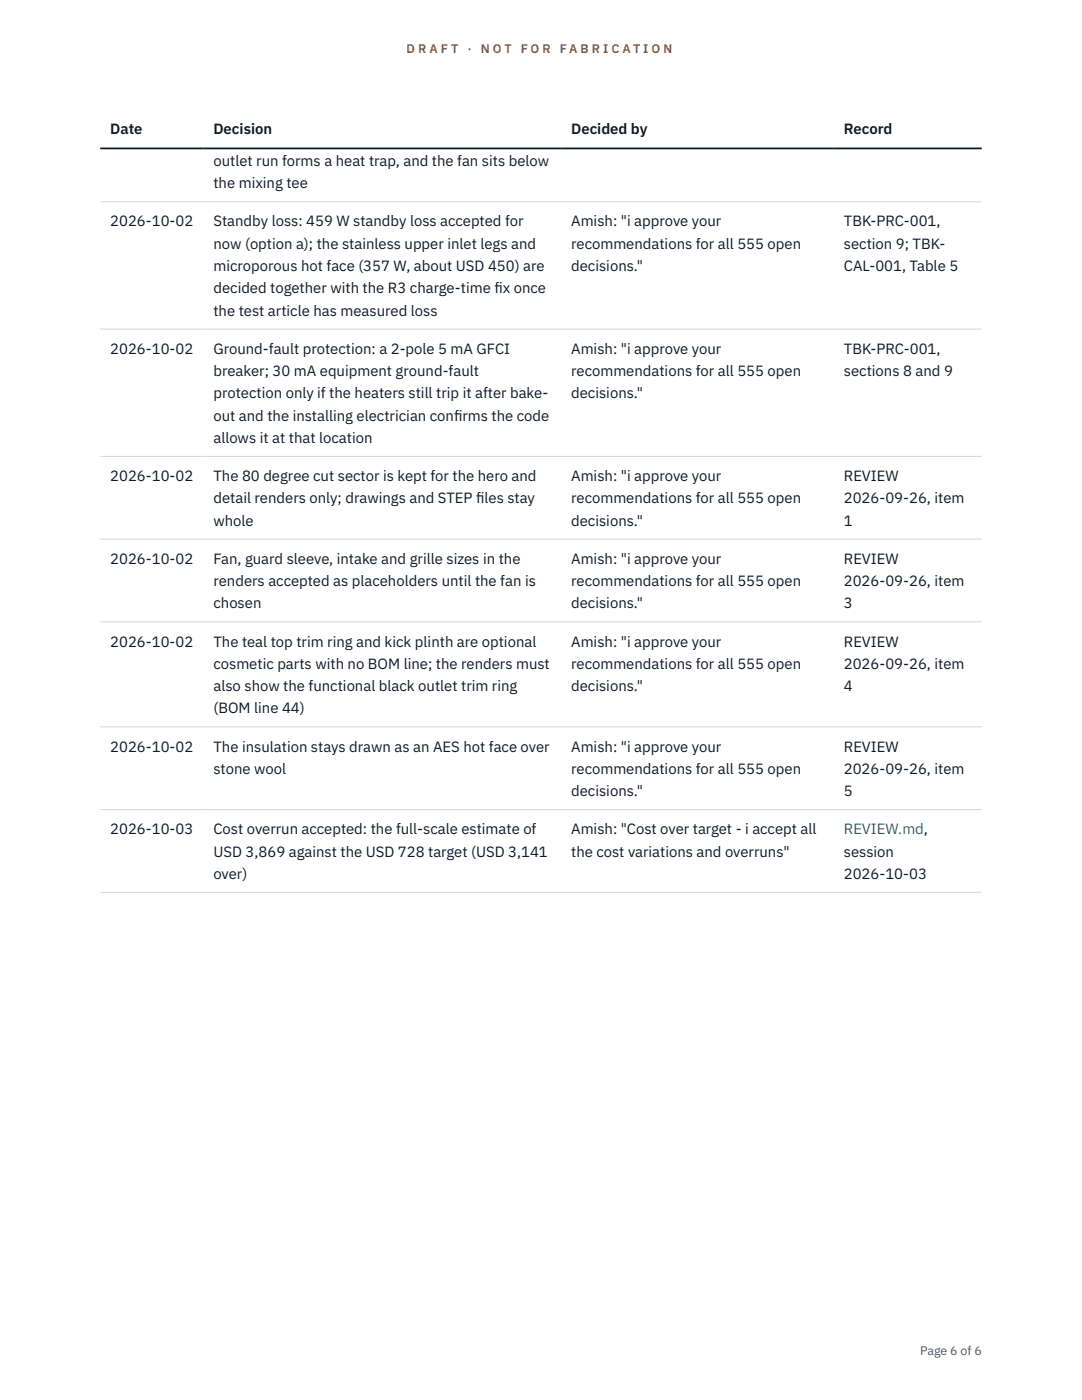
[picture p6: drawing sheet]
<svg xmlns="http://www.w3.org/2000/svg" width="216mm" height="279mm" viewBox="0 0 216 279" stroke-linecap="round" stroke-linejoin="round" font-family="sans-serif">
<defs><g id="words">
<g font-size="3" fill="#111827">
<text x="22" y="26.8">Date</text>
<text x="42.6" y="26.8">Decision</text>
<text x="114" y="26.8">Decided by</text>
<text x="168.4" y="26.8">Record</text>
<text x="42.6" y="33.1">outlet run forms a heat trap, and the fan sits below</text>
<text x="42.6" y="37.6">the mixing tee</text>
<text x="22" y="45.2">2026-10-02</text>
<text x="42.6" y="45.2">Standby loss: 459 W standby loss accepted for</text>
<text x="114" y="45.2">Amish: &quot;i approve your</text>
<text x="168.4" y="45.2">TBK-PRC-001,</text>
<text x="42.6" y="49.6">now (option a); the stainless upper inlet legs and</text>
<text x="114" y="49.6">recommendations for all 555 open</text>
<text x="168.4" y="49.6">section 9; TBK-</text>
<text x="42.6" y="54.1">microporous hot face (357 W, about USD 450) are</text>
<text x="42.6" y="58.5">decided together with the R3 charge-time f</text>
<text x="98.6" y="58.5">ix once</text>
<text x="114" y="54.1">decisions.&quot;</text>
<text x="168.4" y="54.1">CAL-001, Table 5</text>
<text x="42.6" y="63">the test article has measured loss</text>
<text x="22" y="70.6">2026-10-02</text>
<text x="42.6" y="70.6">Ground-fault protection: a 2-pole 5 mA GFCI</text>
<text x="114" y="70.6">Amish: &quot;i approve your</text>
<text x="168.4" y="70.6">TBK-PRC-001,</text>
<text x="42.6" y="75">breaker; 30 mA equipment ground-fault</text>
<text x="114" y="75">recommendations for all 555 open</text>
<text x="168.4" y="75">sections 8 and 9</text>
<text x="42.6" y="79.5">protection only if the heaters still trip it after bake-</text>
<text x="42.6" y="83.9">out and the installing electrician conf</text>
<text x="90.6" y="83.9">irms the code</text>
<text x="114" y="79.5">decisions.&quot;</text>
<text x="42.6" y="88.4">allows it at that location</text>
<text x="22" y="96">2026-10-02</text>
<text x="42.6" y="96">The 80 degree cut sector is kept for the hero and</text>
<text x="42.6" y="100.4">detail renders only; drawings and STEP f</text>
<text x="95" y="100.4">iles stay</text>
<text x="114" y="96">Amish: &quot;i approve your</text>
<text x="114" y="100.4">recommendations for all 555 open</text>
<text x="168.4" y="96">REVIEW</text>
<text x="168.4" y="100.4">2026-09-26, item</text>
<text x="42.6" y="104.9">whole</text>
<text x="114" y="104.9">decisions.&quot;</text>
<text x="168.4" y="104.9">1</text>
<text x="22" y="112.5">2026-10-02</text>
<text x="42.6" y="112.5">Fan, guard sleeve, intake and grille sizes in the</text>
<text x="114" y="112.5">Amish: &quot;i approve your</text>
<text x="168.4" y="112.5">REVIEW</text>
<text x="42.6" y="117">renders accepted as placeholders until the fan is</text>
<text x="114" y="117">recommendations for all 555 open</text>
<text x="168.4" y="117">2026-09-26, item</text>
<text x="42.6" y="121.4">chosen</text>
<text x="114" y="121.4">decisions.&quot;</text>
<text x="168.4" y="121.4">3</text>
<text x="22" y="129">2026-10-02</text>
<text x="42.6" y="129">The teal top trim ring and kick plinth are optional</text>
<text x="114" y="129">Amish: &quot;i approve your</text>
<text x="168.4" y="129">REVIEW</text>
<text x="42.6" y="133.5">cosmetic parts with no BOM line; the renders must</text>
<text x="42.6" y="137.9">also show the functional black outlet trim ring</text>
<text x="114" y="133.5">recommendations for all 555 open</text>
<text x="114" y="137.9">decisions.&quot;</text>
<text x="168.4" y="133.5">2026-09-26, item</text>
<text x="168.4" y="137.9">4</text>
<text x="42.6" y="142.4">(BOM line 44)</text>
<text x="22" y="150">2026-10-02</text>
<text x="42.6" y="150">The insulation stays drawn as an AES hot face over</text>
<text x="114" y="150">Amish: &quot;i approve your</text>
<text x="168.4" y="150">REVIEW</text>
<text x="42.6" y="154.4">stone wool</text>
<text x="114" y="154.4">recommendations for all 555 open</text>
<text x="168.4" y="154.4">2026-09-26, item</text>
<text x="114" y="158.9">decisions.&quot;</text>
<text x="168.4" y="158.9">5</text>
<text x="22" y="166.5">2026-10-03</text>
<text x="42.6" y="166.5">Cost overrun accepted: the full-scale estimate of</text>
<text x="114" y="166.5">Amish: &quot;Cost over target - i accept all</text>
<text x="42.6" y="170.9">USD 3,869 against the USD 728 target (USD 3,141</text>
<text x="114" y="170.9">the cost variations and overruns&quot;</text>
<text x="168.4" y="170.9">session</text>
<text x="42.6" y="175.4">over)</text>
<text x="168.4" y="175.4">2026-10-03</text>
</g>
<text font-size="3" fill="#0f766e" x="168.4" y="166.5">REVIEW.md,</text>
<g font-size="2.5" fill="#b45309">
<text x="81.1" y="10.5">D R A F T</text>
<text x="93.3" y="10.5">·</text>
<text x="95.9" y="10.5">N O T</text>
<text x="103.9" y="10.5">F O R</text>
<text x="111.7" y="10.5">F A B R I C A T I O N</text>
</g>
<text font-size="2.5" fill="#4b5563" x="183.6" y="270.3">Page 6 of 6</text>
</g></defs>
<path d="M20 40.3h175.9M20 65.7h175.9M20 91.1h175.9M20 107.6h175.9M20 124.1h175.9M20 145.1h175.9M20 161.6h175.9M20 178.1h175.9" fill="none" stroke="#d1d5db" stroke-width=".2"/>
<path d="M20 29.6h175.9" fill="none" stroke="#111827" stroke-width=".35"/>
<use href="#words"/>
</svg>
